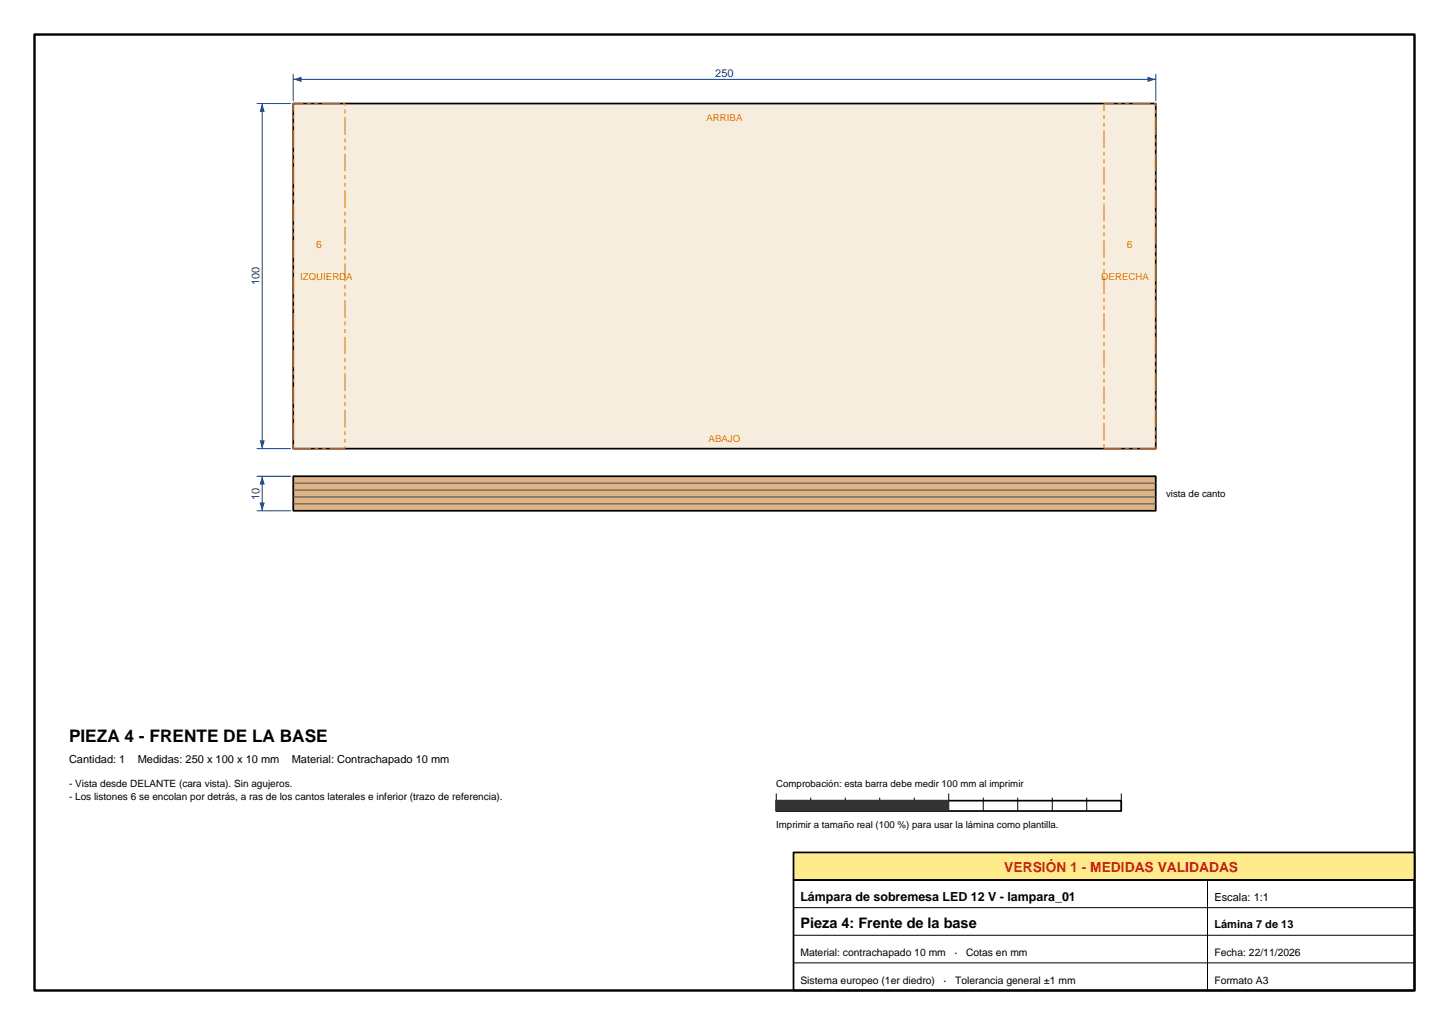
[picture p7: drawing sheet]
<svg xmlns="http://www.w3.org/2000/svg" width="420mm" height="297mm" viewBox="0 0 420 297" stroke-linecap="round" stroke-linejoin="round" font-family="sans-serif">
<defs><g id="words">
<text font-size="5" x="20" y="215">PIEZA 4 - FRENTE DE LA BASE</text>
<text font-size="4.2" x="232" y="269">Pieza 4: Frente de la base</text>
<text font-size="4" fill="#cc1a1a" x="291.1" y="252.6">VERSIÓN 1 - MEDIDAS VALIDADAS</text>
<text font-size="3.6" x="232" y="261">Lámpara de sobremesa LED 12 V - lampara_01</text>
<g font-size="3.2" fill="#0d408c">
<text x="207.3" y="22.2">250</text>
<text x="75.2" y="82.7" transform="rotate(-90 75.2 82.7)">100</text>
<text x="75.2" y="144.8" transform="rotate(-90 75.2 144.8)">10</text>
</g>
<g font-size="3.2">
<text x="20" y="221">Cantidad: 1</text>
<text x="39.9" y="221">Medidas: 250 x 100 x 10 mm</text>
<text x="84.6" y="221">Material: Contrachapado 10 mm</text>
<text x="352" y="261">Escala: 1:1</text>
<text x="352" y="269">Lámina 7 de 13</text>
</g>
<g font-size="3" fill="#d97300">
<text x="91.7" y="72">6</text>
<text x="326.7" y="72">6</text>
</g>
<g font-size="3">
<text x="232" y="277">Material: contrachapado 10 mm</text>
<text x="276.7" y="277">·</text>
<text x="280" y="277">Cotas en mm</text>
<text x="352" y="277">Fecha: 22/11/2026</text>
<text x="232" y="285">Sistema europeo (1er diedro)</text>
<text x="273.5" y="285">·</text>
<text x="276.9" y="285">Tolerancia general ±1 mm</text>
<text x="352" y="285">Formato A3</text>
</g>
<g font-size="2.9">
<text x="20" y="228">- Vista desde DELANTE (cara vista). Sin agujeros.</text>
<text x="20" y="231.9">- Los listones 6 se encolan por detrás, a ras de los cantos laterales e inferior (trazo de referencia).</text>
</g>
<g font-size="2.8" fill="#d97300">
<text x="204.8" y="35">ARRIBA</text>
<text x="87" y="81">IZQUIERDA</text>
<text x="319.3" y="81">DERECHA</text>
<text x="205.4" y="128">ABAJO</text>
</g>
<g font-size="2.8">
<text x="338" y="144">vista de canto</text>
<text x="225" y="228">Comprobación: esta barra debe medir 100 mm al imprimir</text>
<text x="225" y="240">Imprimir a tamaño real (100 %) para usar la lámina como plantilla.</text>
</g>
</g></defs>
<path d="M85 30h250v100h-250z" fill-rule="evenodd" fill="#f7edde"/>
<path d="M85 30h250v100h-250z" fill="none" stroke="#000" stroke-width=".5"/>
<path d="M85 30h15v100h-15zM320 30h15v100h-15z" fill="none" stroke="#d97300" stroke-width=".29" stroke-dasharray="5 1.2 1 1.2 1 1.2"/>
<path d="M85 21.5v7.7M85 23h250M335 21.5v7.7" fill="none" stroke="#0d408c" stroke-width=".29"/>
<g fill="#0d408c">
<path d="M85 23l2.4-.8v1.5z"/>
<path d="M332.6 22.2l2.4 .8-2.4 .7z"/>
</g>
<path d="M74.5 30h9.7M76 30v100M74.5 130h9.7" fill="none" stroke="#0d408c" stroke-width=".29"/>
<g fill="#0d408c">
<path d="M75.3 127.6h1.5l-.8 2.4z"/>
<path d="M76 30l.8 2.4h-1.5z"/>
</g>
<path d="M85 138h250v10h-250z" fill-rule="evenodd" fill="#deb385"/>
<path d="M85 138h250v10h-250z" fill="none" stroke="#000" stroke-width=".5"/>
<path d="M85 140h250M85 146h250M85 144h250M85 142h250" fill="none" stroke="#4d4d4d" stroke-width=".29"/>
<path d="M74.5 138h9.7M76 138v10M74.5 148h9.7" fill="none" stroke="#0d408c" stroke-width=".29"/>
<g fill="#0d408c">
<path d="M75.3 145.6h1.5l-.8 2.4z"/>
<path d="M76 138l.8 2.4h-1.5z"/>
</g>
<path d="M225 232h100v3h-100z" fill="none" stroke="#000" stroke-width=".5"/>
<path d="M225 230v5M235 231.2v3.8M245 231.2v3.8M255 231.2v3.8M265 231.2v3.8M275 230v5M285 231.2v3.8M295 231.2v3.8M305 231.2v3.8M315 231.2v3.8M325 230v5" fill="none" stroke="#000" stroke-width=".29"/>
<path d="M225 232h50v3h-50z" fill-rule="evenodd" fill="#333"/>
<path d="M10 10h400v277h-400z" fill="none" stroke="#000" stroke-width=".7"/>
<path d="M230 247h180v8h-180z" fill-rule="evenodd" fill="#ffeb8c"/>
<path d="M230 247h180v8h-180zM230 255h180v32h-180z" fill="none" stroke="#000" stroke-width=".5"/>
<path d="M350 255v32M230 279h180M230 271h180M230 263h180" fill="none" stroke="#000" stroke-width=".29"/>
<use href="#words"/>
</svg>
